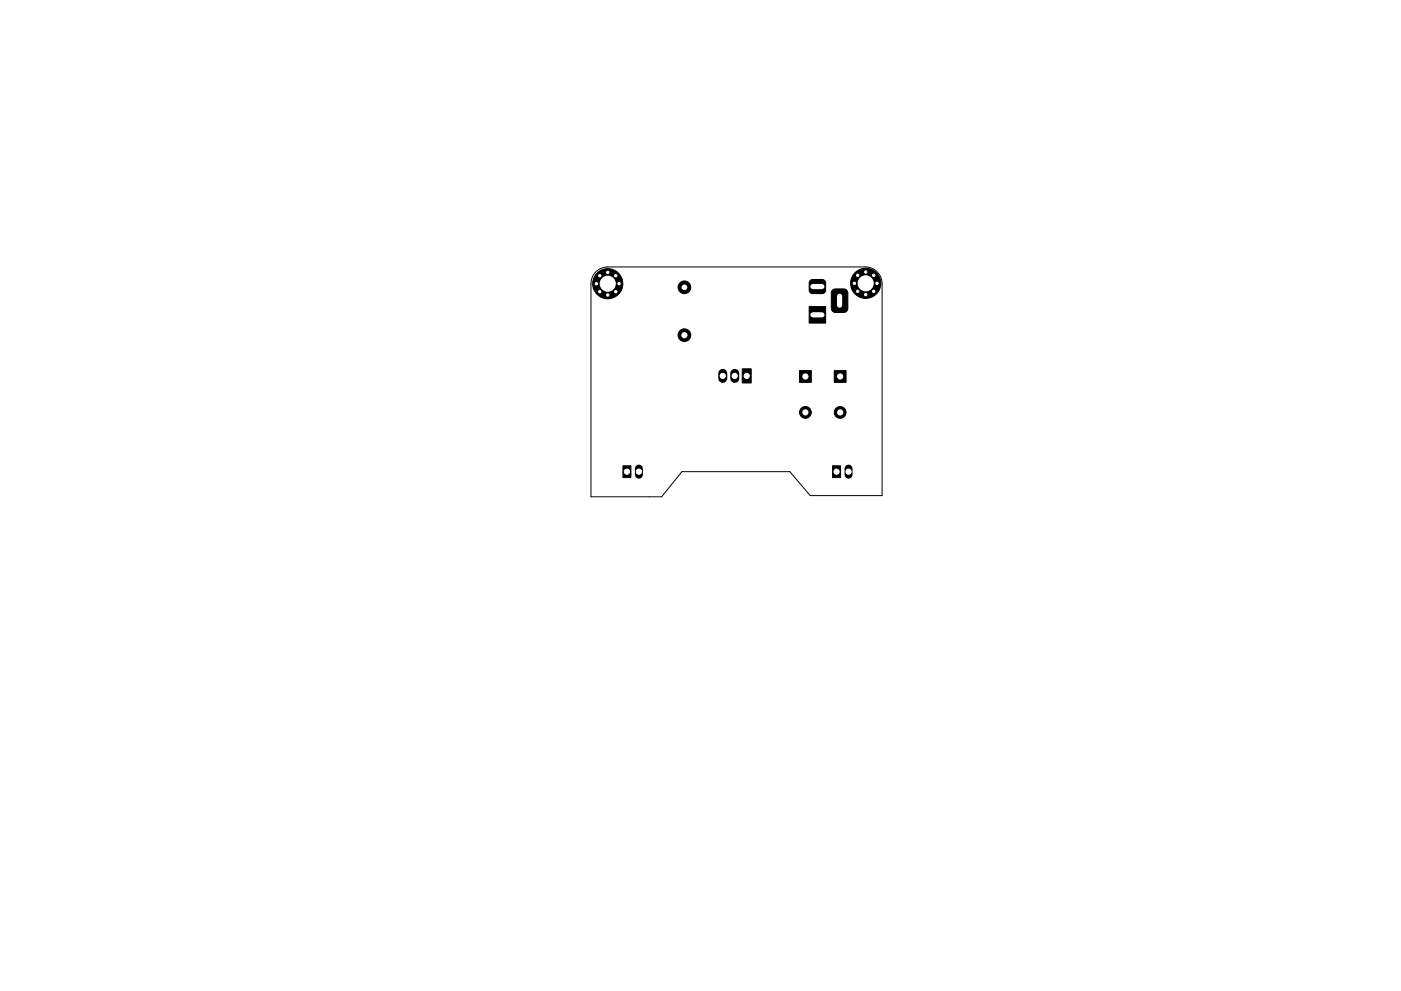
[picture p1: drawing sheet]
<svg xmlns="http://www.w3.org/2000/svg" width="297mm" height="210mm" viewBox="0 0 297 210" stroke-linecap="round" stroke-linejoin="round" font-family="sans-serif">
<path d="M126.3 57.7a3.6 3.6 0 0 1 2.6-1.1h54.6a3.6 3.6 0 0 1 3.5 3.6v45h-15.2l-4.3-5.1h-22.9l-4.3 5.3h-15v-45.2a3.6 3.6 0 0 1 1-2.5z" fill="none" stroke="#000" stroke-width=".21"/>
<g fill="#000" stroke="#000" stroke-width=".21">
<path d="M171.8 59.5l.4-.2h2.1a.75 .75 0 0 1 .8 .7v1.5a.75 .75 0 0 1-.8 .8h-2a.75 .75 0 0 1-.7-.8v-1.5zM169.5 78.6h2.5v2.5h-2.5zM171.6 65h3.5v3.5h-3.5zM176.5 61.6l.5-.3h1.9a.88 .88 0 0 1 .9 .9v3.2a.87 .87 0 0 1-.9 .9h-1.8a.87 .87 0 0 1-.8-.9v-3.3zM176.9 78.6h2.5v2.5h-2.5zM157.4 78.3h1.9v3h-1.9zM132.1 98.8h1.7v2.5h-1.7zM176.5 98.8h1.7v2.5h-1.7z"/>
<circle cx="127.2" cy="58.5" r=".4"/>
<circle cx="128.9" cy="57.8" r=".4"/>
<circle cx="130.6" cy="58.5" r=".4"/>
<circle cx="181.8" cy="58.4" r=".4"/>
<circle cx="183.5" cy="57.7" r=".4"/>
<circle cx="185.2" cy="58.4" r=".4"/>
<circle cx="126.5" cy="60.2" r=".4"/>
<circle cx="127.2" cy="61.9" r=".4"/>
<circle cx="128.9" cy="62.6" r=".4"/>
<circle cx="128.9" cy="60.2" r="3.2"/>
<circle cx="130.6" cy="61.9" r=".4"/>
<circle cx="131.3" cy="60.2" r=".4"/>
<circle cx="145.1" cy="71.1" r="1.35"/>
<circle cx="145.1" cy="61" r="1.35"/>
<circle cx="181.1" cy="60.1" r=".4"/>
<circle cx="181.8" cy="61.8" r=".4"/>
<circle cx="183.5" cy="60.1" r="3.2"/>
<circle cx="183.5" cy="62.5" r=".4"/>
<circle cx="185.2" cy="61.8" r=".4"/>
<circle cx="185.9" cy="60.1" r=".4"/>
<circle cx="170.8" cy="87.5" r="1.25"/>
<circle cx="178.1" cy="87.5" r="1.25"/>
</g>
<path d="M153.2 79.2v1.1M155.8 79.2v1.1" fill="none" stroke="#000" stroke-width="1.9"/>
<path d="M135.5 99.4v1.3M179.9 99.4v1.3" fill="none" stroke="#000" stroke-width="1.7"/>
<path d="M172.4 60.8h1.9M172.4 66.8h1.9M178 62.8v1.9" fill="none" stroke="#fff" stroke-width="1.1"/>
<g fill="#fff" stroke="#fff" stroke-width=".21">
<circle cx="178.1" cy="87.5" r=".55"/>
<circle cx="178.1" cy="79.9" r=".55"/>
<circle cx="170.8" cy="87.5" r=".55"/>
<circle cx="170.8" cy="79.9" r=".55"/>
<circle cx="153.2" cy="79.8" r=".55"/>
<circle cx="155.8" cy="79.8" r=".55"/>
<circle cx="158.3" cy="79.8" r=".55"/>
<circle cx="145.1" cy="71.1" r=".55"/>
<circle cx="145.1" cy="61" r=".5"/>
<circle cx="179.9" cy="100.1" r=".55"/>
<circle cx="177.4" cy="100.1" r=".55"/>
<circle cx="135.5" cy="100.1" r=".55"/>
<circle cx="132.9" cy="100.1" r=".55"/>
<circle cx="127.2" cy="58.5" r=".25"/>
<circle cx="128.9" cy="57.8" r=".25"/>
<circle cx="130.6" cy="58.5" r=".25"/>
<circle cx="131.3" cy="60.2" r=".25"/>
<circle cx="130.6" cy="61.9" r=".25"/>
<circle cx="128.9" cy="62.6" r=".25"/>
<circle cx="127.2" cy="61.9" r=".25"/>
<circle cx="126.5" cy="60.2" r=".25"/>
<circle cx="128.9" cy="60.2" r="1.6"/>
<circle cx="181.8" cy="58.4" r=".25"/>
<circle cx="183.5" cy="57.7" r=".25"/>
<circle cx="185.2" cy="58.4" r=".25"/>
<circle cx="185.9" cy="60.1" r=".25"/>
<circle cx="185.2" cy="61.8" r=".25"/>
<circle cx="183.5" cy="62.5" r=".25"/>
<circle cx="181.8" cy="61.8" r=".25"/>
<circle cx="181.1" cy="60.1" r=".25"/>
<circle cx="183.5" cy="60.1" r="1.6"/>
</g>
</svg>
